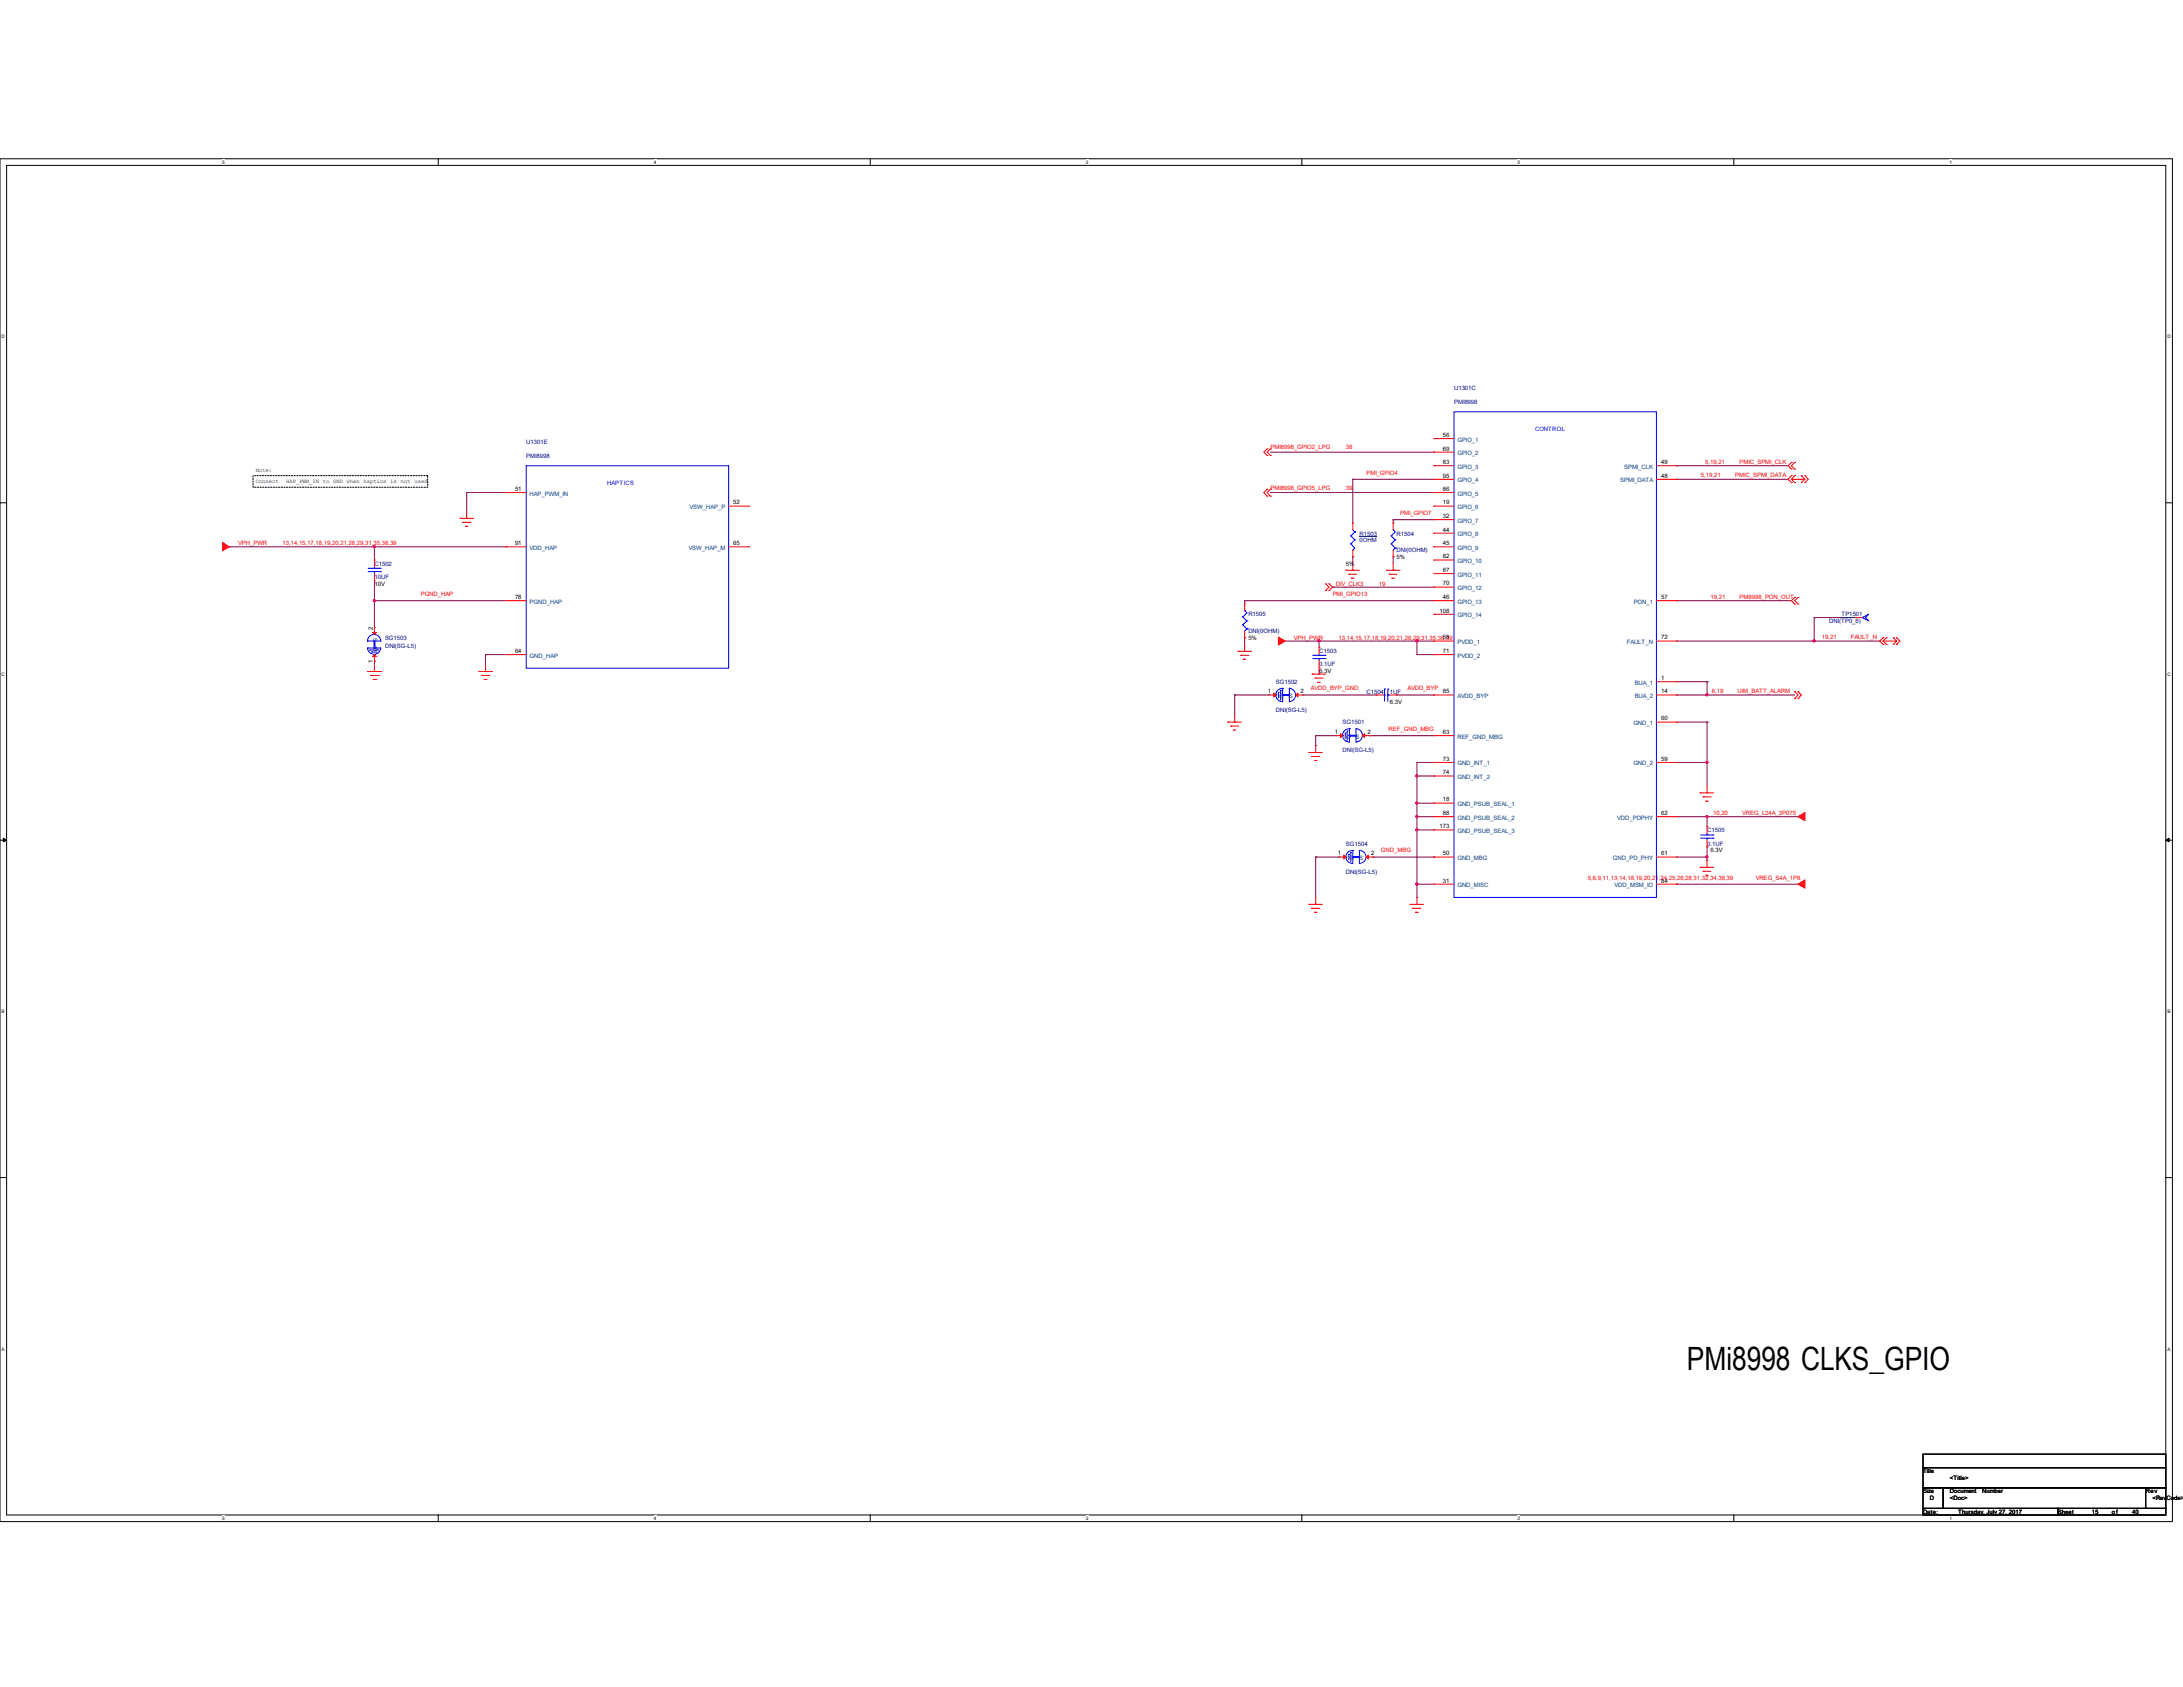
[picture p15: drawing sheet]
<svg xmlns="http://www.w3.org/2000/svg" width="279mm" height="216mm" viewBox="0 0 279 216" stroke-linecap="round" stroke-linejoin="round" font-family="sans-serif">
<defs><g id="words">
<text font-size="4.1" x="215.9" y="175.3">PMi8998 CLKS_GPIO</text>
<g font-size=".8" fill="#000080">
<text x="186.1" y="50">U1301C</text>
<text x="186.1" y="51.7">PMI8998</text>
<text x="67.4" y="56.9">U1301E</text>
<text x="67.4" y="58.6">PMI8998</text>
<text x="174" y="68.5">R1503</text>
<text x="174" y="69.4">0OHM</text>
<text x="178.7" y="68.5">R1504</text>
<text x="178.7" y="70.7">DNI(0OHM)</text>
<text x="47.9" y="72.4">C1502</text>
<text x="47.9" y="74.1">10UF</text>
<text x="49.3" y="81.9">SG1503</text>
<text x="49.3" y="82.9">DNI(SG-L5)</text>
<text x="159.8" y="78.9">R1505</text>
<text x="159.8" y="81">DNI(0OHM)</text>
<text x="168.8" y="83.6">C1503</text>
<text x="234.1" y="79.8">DNI(TP0_6)</text>
<text x="235.7" y="78.9">TP1501</text>
<text x="163.3" y="87.5">SG1502</text>
<text x="168.8" y="85.3">0.1UF</text>
<text x="174.9" y="88.8">C1504</text>
<text x="177.9" y="88.8">1UF</text>
<text x="163.3" y="91.1">DNI(SG-L5)</text>
<text x="171.8" y="92.7">SG1501</text>
<text x="171.8" y="96.2">DNI(SG-L5)</text>
<text x="218.5" y="106.5">C1505</text>
<text x="172.3" y="108.2">SG1504</text>
<text x="172.3" y="111.8">DNI(SG-L5)</text>
<text x="218.5" y="108.2">0.1UF</text>
</g>
<g font-size=".8" fill="#f00">
<text x="162.6" y="57.4">PMI8998_GPIO2_LPG</text>
<text x="172.3" y="57.4">38</text>
<text x="218.2" y="59.4">5,19,21</text>
<text x="222.6" y="59.4">PMIC_SPMI_CLK</text>
<text x="162.6" y="62.7">PMI8998_GPIO5_LPG</text>
<text x="172.3" y="62.7">39</text>
<text x="174.9" y="60.7">PMI_GPIO4</text>
<text x="179.2" y="65.9">PMI_GPIO7</text>
<text x="217.7" y="61.1">5,19,21</text>
<text x="222.1" y="61.1">PMIC_SPMI_DATA</text>
<text x="30.5" y="69.8">VPH_PWR</text>
<text x="36.2" y="69.8">13,14,15,17,18,19,20,21,26,29,31,35,38,39</text>
<text x="53.9" y="76.3">PGND_HAP</text>
<text x="170.6" y="76.3">PMI_GPIO13</text>
<text x="171" y="75">DIV_CLK3</text>
<text x="176.5" y="75">19</text>
<text x="218.9" y="76.7">19,21</text>
<text x="222.6" y="76.7">PM8998_PON_OUT</text>
<text x="165.6" y="81.9">VPH_PWR</text>
<text x="171.3" y="81.9">13,14,15,17,18,19,20,21,26,29,31,35,38,39</text>
<text x="233.2" y="81.8">19,21</text>
<text x="236.9" y="81.8">FAULT_N</text>
<text x="167.8" y="88.3">AVDD_BYP_GND</text>
<text x="180.1" y="88.3">AVDD_BYP</text>
<text x="219.1" y="88.7">6,19</text>
<text x="222.4" y="88.7">UIM_BATT_ALARM</text>
<text x="177.7" y="93.6">REF_GND_MBG</text>
<text x="219.3" y="104.4">10,20</text>
<text x="223" y="104.4">VREG_L24A_3P075</text>
<text x="176.8" y="109.1">GND_MBG</text>
<text x="203.2" y="112.6">5,6,9,11,13,14,18,19,20,21,24,25,26,28,31,32,34,38,39</text>
<text x="224.7" y="112.6">VREG_S4A_1P8</text>
</g>
<g font-size=".8">
<text x="184.7" y="55.9">56</text>
<text x="184.7" y="57.7">69</text>
<text x="184.7" y="59.4">83</text>
<text x="212.6" y="59.4">49</text>
<text x="65.9" y="62.8">51</text>
<text x="93.9" y="64.6">52</text>
<text x="184.7" y="61.1">95</text>
<text x="184.7" y="62.8">86</text>
<text x="184.7" y="64.6">19</text>
<text x="212.6" y="61.1">48</text>
<text x="65.9" y="69.8">91</text>
<text x="93.9" y="69.8">65</text>
<text x="178.7" y="71.5">5%</text>
<text x="184.7" y="66.3">32</text>
<text x="184.7" y="68">44</text>
<text x="184.7" y="69.8">45</text>
<text x="184.7" y="71.5">82</text>
<text x="47.9" y="75">10V</text>
<text x="65.9" y="76.7">78</text>
<text x="172.3" y="72.4">5%</text>
<text x="184.7" y="73.2">87</text>
<text x="184.7" y="74.9">70</text>
<text x="184.7" y="76.7">46</text>
<text x="212.6" y="76.7">57</text>
<text x="47.7" y="80.6" transform="rotate(-90 47.7 80.6)">2</text>
<text x="65.9" y="83.6">64</text>
<text x="159.8" y="81.9">5%</text>
<text x="184.2" y="78.4">108</text>
<text x="184.7" y="81.8">58</text>
<text x="184.7" y="83.6">71</text>
<text x="212.6" y="81.8">72</text>
<text x="47.7" y="84.8" transform="rotate(-90 47.7 84.8)">1</text>
<text x="162.3" y="88.7">1</text>
<text x="166.5" y="88.7">2</text>
<text x="168.8" y="86.1">6.3V</text>
<text x="184.7" y="88.7">85</text>
<text x="212.6" y="87">1</text>
<text x="212.6" y="88.7">14</text>
<text x="170.8" y="93.9">1</text>
<text x="175" y="93.9">2</text>
<text x="177.9" y="90.1">6.3V</text>
<text x="184.7" y="93.9">63</text>
<text x="212.6" y="92.2">60</text>
<text x="184.7" y="97.4">73</text>
<text x="184.7" y="99.1">74</text>
<text x="212.6" y="97.4">59</text>
<text x="184.2" y="106">173</text>
<text x="184.7" y="102.6">18</text>
<text x="184.7" y="104.3">88</text>
<text x="212.6" y="104.3">62</text>
<text x="171.2" y="109.5">1</text>
<text x="175.5" y="109.5">2</text>
<text x="184.7" y="109.5">50</text>
<text x="184.7" y="112.9">31</text>
<text x="212.6" y="109.5">61</text>
<text x="212.6" y="112.9">84</text>
<text x="218.9" y="109.1">6.3V</text>
<text x="246.1" y="188.6">Title</text>
<text x="246.1" y="191.1">Size</text>
<text x="249.6" y="191.1">Document</text>
<text x="249.6" y="189.4">&lt;Title&gt;</text>
<text x="253.7" y="191.1">Number</text>
<text x="274.6" y="191.1">Rev</text>
<text x="246.1" y="193.8">Date:</text>
<text x="247" y="192">D</text>
<text x="249.6" y="192">&lt;Doc&gt;</text>
<text x="250.6" y="193.8">Thursday, July 27, 2017</text>
<text x="263.4" y="193.8">Sheet</text>
<text x="267.7" y="193.8">15</text>
<text x="270.3" y="193.8">of</text>
<text x="272.9" y="193.8">40</text>
<text x="275.5" y="192">&lt;RevCode&gt;</text>
</g>
<g font-size=".8" fill="#004080">
<text x="186.5" y="56.5">GPIO_1</text>
<text x="186.5" y="58.3">GPIO_2</text>
<text x="186.5" y="60">GPIO_3</text>
<text x="207.9" y="60">SPMI_CLK</text>
<text x="67.8" y="63.4">HAP_PWM_IN</text>
<text x="88.3" y="65.2">VSW_HAP_P</text>
<text x="186.5" y="61.7">GPIO_4</text>
<text x="186.5" y="63.4">GPIO_5</text>
<text x="186.5" y="65.2">GPIO_6</text>
<text x="207.4" y="61.7">SPMI_DATA</text>
<text x="67.8" y="70.4">VDD_HAP</text>
<text x="88.1" y="70.4">VSW_HAP_M</text>
<text x="186.5" y="66.9">GPIO_7</text>
<text x="186.5" y="68.6">GPIO_8</text>
<text x="186.5" y="70.4">GPIO_9</text>
<text x="67.8" y="77.3">PGND_HAP</text>
<text x="186.5" y="72.1">GPIO_10</text>
<text x="186.5" y="73.8">GPIO_11</text>
<text x="186.5" y="75.5">GPIO_12</text>
<text x="186.5" y="77.3">GPIO_13</text>
<text x="209.1" y="77.3">PON_1</text>
<text x="48.3" y="83.4" transform="rotate(-90 48.3 83.4)">G</text>
<text x="48.3" y="82.1" transform="rotate(-90 48.3 82.1)">S</text>
<text x="186.5" y="79">GPIO_14</text>
<text x="186.5" y="82.4">PVDD_1</text>
<text x="208.2" y="82.4">FAULT_N</text>
<text x="67.8" y="84.2">GND_HAP</text>
<text x="163.7" y="89.3">G</text>
<text x="164.9" y="89.3">S</text>
<text x="186.5" y="84.2">PVDD_2</text>
<text x="186.5" y="89.3">AVDD_BYP</text>
<text x="209.2" y="87.6">BUA_1</text>
<text x="209.2" y="89.3">BUA_2</text>
<text x="172.3" y="94.5">G</text>
<text x="173.5" y="94.5">S</text>
<text x="186.5" y="94.5">REF_GND_MBG</text>
<text x="209.1" y="92.8">GND_1</text>
<text x="186.5" y="98">GND_INT_1</text>
<text x="186.5" y="99.7">GND_INT_2</text>
<text x="209.1" y="98">GND_2</text>
<text x="186.5" y="103.2">GND_PSUB_SEAL_1</text>
<text x="186.5" y="104.9">GND_PSUB_SEAL_2</text>
<text x="186.5" y="106.6">GND_PSUB_SEAL_3</text>
<text x="207" y="104.9">VDD_PDPHY</text>
<text x="172.7" y="110.1">G</text>
<text x="174" y="110.1">S</text>
<text x="186.5" y="110.1">GND_MBG</text>
<text x="186.5" y="113.5">GND_MISC</text>
<text x="206.4" y="110.1">GND_PD_PHY</text>
<text x="206.6" y="113.5">VDD_MSM_IO</text>
</g>
<g font-size=".8" fill="#00f">
<text x="196.5" y="55.1">CONTROL</text>
<text x="77.7" y="62.1">HAPTICS</text>
</g>
<g font-size=".7">
<text x="32.7" y="60.4">Note:</text>
<text x="32.7" y="61.8">Connect</text>
<text x="36.6" y="61.8">HAP_PWM_IN to GND when haptics is not used</text>
</g>
<g font-size=".6">
<text x="28.4" y="21">5</text>
<text x="83.7" y="21">4</text>
<text x="139" y="21">3</text>
<text x="194.2" y="21">2</text>
<text x="249.5" y="21">1</text>
<text x=".2" y="43.3">D</text>
<text x="277.4" y="43.3">D</text>
<text x=".2" y="86.5">C</text>
<text x="277.4" y="86.5">C</text>
<text x=".2" y="129.7">B</text>
<text x="277.4" y="129.7">B</text>
<text x=".2" y="172.8">A</text>
<text x="277.4" y="172.8">A</text>
<text x="28.4" y="194.5">5</text>
<text x="83.7" y="194.5">4</text>
<text x="139" y="194.5">3</text>
<text x="194.2" y="194.5">2</text>
<text x="249.5" y="194.5">1</text>
</g>
</g></defs>
<path d="M0 20.3h278v174.4h-278zM.8 21.2h276.4v172.7h-276.4z" fill="none" stroke="#000" stroke-width=".13"/>
<g fill="#fff">
<path d="M28.4 20.4h.3v.7h-.3z"/>
<path d="M28.4 194h.3v.6h-.3z"/>
</g>
<path d="M56.1 20.3v.9M56.1 193.9v.8" fill="none" stroke="#000" stroke-width=".13"/>
<g fill="#fff">
<path d="M83.7 20.4h.3v.7h-.3z"/>
<path d="M83.7 194h.3v.6h-.3z"/>
</g>
<path d="M111.4 20.3v.9M111.4 193.9v.8" fill="none" stroke="#000" stroke-width=".13"/>
<g fill="#fff">
<path d="M139 20.4h.3v.7h-.3z"/>
<path d="M139 194h.3v.6h-.3z"/>
</g>
<path d="M166.6 20.3v.9M166.6 193.9v.8" fill="none" stroke="#000" stroke-width=".13"/>
<g fill="#fff">
<path d="M194.2 20.4h.3v.7h-.3z"/>
<path d="M194.2 194h.3v.6h-.3z"/>
</g>
<path d="M221.9 20.3v.9M221.9 193.9v.8" fill="none" stroke="#000" stroke-width=".13"/>
<g fill="#fff">
<path d="M249.5 20.4h.3v.7h-.3z"/>
<path d="M249.5 194h.3v.6h-.3z"/>
<path d="M.2 42.8h.4v.6h-.4z"/>
<path d="M277.4 42.8h.4v.6h-.4z"/>
<path d="M.2 85.9h.4v.7h-.4z"/>
<path d="M277.4 85.9h.4v.7h-.4z"/>
</g>
<path d="M0 64.3h.8M277.2 64.3h.8" fill="none" stroke="#000" stroke-width=".13"/>
<g fill="#fff">
<path d="M.2 129.1h.4v.7h-.4z"/>
<path d="M277.4 129.1h.4v.7h-.4z"/>
</g>
<path d="M0 107.5h.8M277.2 107.5h.8" fill="none" stroke="#000" stroke-width=".13"/>
<path d="M.4 107.3l.4 .2-.4 .2zM277.2 107.5l.4-.2v.4z" fill="#000" stroke="#000" stroke-width=".13"/>
<g fill="#fff">
<path d="M.2 172.3h.4v.7h-.4z"/>
<path d="M277.4 172.3h.4v.7h-.4z"/>
</g>
<path d="M32.4 60.9h22.3v1.5h-22.3zM0 150.7h.8M277.2 150.7h.8M246.1 186.1h31.1v1.7h-31.1zM246.1 187.8h31.1v2.6h-31.1zM246.1 190.4h2.6v2.6h-2.6zM246.1 193h17.3v.9h-17.3zM248.7 190.4h25.9v2.6h-25.9zM263.4 193h13.8v.9h-13.8zM274.6 190.4h2.6v2.6h-2.6z" fill="none" stroke="#000" stroke-width=".13"/>
<g fill="none" stroke="#800040" stroke-width=".13">
<path d="M162.6 57.9h20.9M183.5 57.9h.1M214.6 59.6h.1M214.6 59.6h14.3M29.3 70h.1M29.3 70h35.5M47.9 70h.1M47.9 76.9h.1M47.9 70v1.7M47.9 74.3v6M47.9 76.9h16.9M59.7 63h.1"/>
<path d="M59.7 63v2.5M59.7 63h5.1M64.8 70h.1M64.8 63h.1M159.3 76.9h.1M159.3 76.9h24.2M159.3 76.9v.4M162.6 63h20.9M170.6 75.1h.1M170.6 75.1h12.9M173.1 61.3h.1M173.1 71.2h.1"/>
<path d="M173.1 61.3h10.4M173.1 61.3v5.6M173.1 71.2v.9M178.3 66.5h.1M178.3 71.2h.1M178.3 66.5h5.2M178.3 66.5v.4M178.3 71.2v.9M183.5 63h.1M214.6 61.3h.1M214.6 76.9h.1M214.6 76.9h14.7"/>
<path d="M214.6 61.3h14.3M232.2 79h.1M232.2 79h5.3M232.2 79v3M47.9 84.6h.1M47.9 84.6v.5M62.1 83.8h.1M62.1 83.8h2.7M62.1 83.8v1.3M158 88.9h.1M158 88.9h4.4M158 88.9v2.7"/>
<path d="M159.3 81.6h.1M159.3 81.6v.9M164.5 82h19M166.8 88.9h.1M166.8 88.9h9.3M168.4 94.1h.1M168.4 95.4h.1M168.4 94.1h2.6M168.4 94.1v1.3M168.8 82h.1M168.8 82v.8M175.3 94.1h.1"/>
<path d="M175.3 94.1h8.2M178.7 88.9h.1M178.7 88.9h4.8M181.4 83.8h.1M181.4 82h.1M181.4 97.6h.1M181.4 99.3h.1M181.4 83.8h2.1M181.4 82v1.8M181.4 97.6v17.3M181.4 97.6h2.1M181.4 99.3h2.1"/>
<path d="M214.6 82h26M214.6 88.9h15.1M214.6 97.6h3.9M214.6 87.2h3.9M214.6 92.4h3.9M218.5 88.9h.1M218.5 87.2h.1M218.5 92.4h.1M218.5 97.6h.1M218.5 87.2v1.7M218.5 92.4v8.2M232.2 82h.1"/>
<path d="M240.6 82h.1M168.4 109.7h.1M168.4 109.7v5.2M168.4 109.7h3M175.7 109.7h7.8M181.4 102.8h.1M181.4 104.5h.1M181.4 106.2h.1M181.4 113.2h.1M181.4 114.9h.1M181.4 102.8h2.1M181.4 104.5h2.1"/>
<path d="M181.4 106.2h2.1M181.4 113.2h2.1M183.5 109.7h.1M214.6 113.2h.1M214.6 104.5h15.5M214.6 113.2h15.5M214.6 109.7h3.9M218.5 108.4h.1M218.5 104.5h.1M218.5 109.7h.1M218.5 110.1h.1M218.5 104.5v1.3"/>
<path d="M218.5 108.4v1.7M230.1 104.5h.1"/>
</g>
<g fill="#f0f" stroke="#f0f" stroke-width=".13">
<circle cx="47.9" cy="70" r=".15"/>
<circle cx="47.9" cy="76.9" r=".15"/>
<circle cx="168.8" cy="82" r=".15"/>
<circle cx="181.3" cy="82" r=".15"/>
<circle cx="181.3" cy="99.3" r=".15"/>
<circle cx="181.3" cy="102.8" r=".15"/>
<circle cx="181.3" cy="104.5" r=".15"/>
<circle cx="181.3" cy="106.2" r=".15"/>
<circle cx="181.3" cy="113.1" r=".15"/>
<circle cx="232.2" cy="82" r=".15"/>
<circle cx="218.5" cy="88.9" r=".15"/>
<circle cx="218.5" cy="97.6" r=".15"/>
<circle cx="218.5" cy="104.5" r=".15"/>
<circle cx="218.5" cy="109.7" r=".15"/>
</g>
<g fill="none" stroke="#f00" stroke-width=".13">
<path d="M162.2 58.3h.1M162.2 57.4h.1M162.2 57.4l-.4 .5 .4 .4M162.6 58.3h.1M162.6 57.4h.1M162.6 57.4l-.4 .5 .4 .4M183.5 56.1h.1M183.5 57.9h.1M183.5 59.6h.1M183.5 56.1h2.6M183.5 57.9h2.6M183.5 59.6h2.6"/>
<path d="M212 59.6h2.6M214.6 59.6h.1M229.3 59.2h.1M229.3 59.2l-.4 .4 .4 .4M229.7 59.2h.1M229.7 59.2l-.4 .4 .4 .4M47.9 71.7h.1M47.9 74.3h.1M47.9 71.7v.9M47.9 73.4v.9M58.9 66.3h.1M58.9 66.3h1.7"/>
<path d="M59.2 66.8h.1M59.2 66.8h1.1M59.6 67.4h.1M59.6 67.4h.3M59.7 66.3h.1M59.7 65.5v.8M64.8 63h.1M64.8 70h.1M64.8 76.9h.1M64.8 63h2.6M64.8 70h2.6M64.8 76.9h2.6"/>
<path d="M93.3 70h2.5M93.3 64.8h2.5M95.8 64.8h.1M95.8 70h.1M159.3 77.3h.1M159.3 77.3v.8M162.2 63.5h.1M162.2 62.6h.1M162.2 62.6l-.4 .4 .4 .5M162.6 63.5h.1M162.6 62.6h.1M162.6 62.6l-.4 .4 .4 .5"/>
<path d="M169.7 74.7h.1M169.7 75.6h.1M169.7 74.7l.4 .4-.4 .5M170.1 75.6h.1M170.1 74.7h.1M170.1 74.7l.5 .4-.5 .5M172.3 73h.1M172.3 73h1.7M172.6 73.5h.1M172.6 73.5h1.1M173 74h.1M173 74h.3"/>
<path d="M173.1 73h.1M173.1 71.2h.1M173.1 66.9h.1M173.1 66.9v.9M173.1 70.4v.8M173.1 72.1v.9M177.5 73h.1M177.5 73h1.7M177.8 73.5h.1M177.8 73.5h1M178.1 74h.1M178.1 74h.4"/>
<path d="M178.3 73h.1M178.3 66.9h.1M178.3 71.2h.1M178.3 66.9v.9M178.3 70.4v.8M178.3 72.1v.9M183.5 61.3h.1M183.5 63h.1M183.5 64.8h.1M183.5 66.5h.1M183.5 68.2h.1M183.5 70h.1"/>
<path d="M183.5 71.7h.1M183.5 73.4h.1M183.5 75.1h.1M183.5 76.9h.1M183.5 78.6h.1M183.5 61.3h2.6M183.5 63h2.6M183.5 70h2.6M183.5 76.9h2.6M183.5 64.8h2.6M183.5 66.5h2.6M183.5 68.2h2.6"/>
<path d="M183.5 71.7h2.6M183.5 73.4h2.6M183.5 75.1h2.6M183.5 78.6h2.6M212 61.3h2.6M212 76.9h2.6M214.6 61.3h.1M214.6 76.9h.1M229.3 60h.1M229.3 60.9h.1M229.3 61.8h.1M229.3 61.3h.1"/>
<path d="M229.3 60.9l-.4 .4 .4 .5M229.3 61.3l.4 .5M229.3 61.3h1.7M229.7 60h.1M229.7 77.3h.1M229.7 76.5h.1M229.7 61.8h.1M229.7 60.9h.1M229.7 76.5l-.4 .4 .4 .4M229.7 60.9l-.4 .4M230.1 76.5h.1M230.1 77.3h.1"/>
<path d="M230.1 76.5l-.4 .4 .4 .4M230.5 60.9h.1M230.5 61.8h.1M230.5 60.9l.5 .4M231 61.8h.1M231 60.9h.1M231 60.9l.4 .4-.4 .5M231 61.3l-.5 .5M237.5 79h.1M237.5 79h.8M47 85.9h1.8M47.4 86.4h1"/>
<path d="M47.8 87h.3M47.9 85.9h.1M47.9 84.6h.1M47.9 80.3h.1M47.9 80.3v.9M47.9 83.8v.8M47.9 85.1v.8M48.1 87h.1M48.4 86.4h.1M48.8 85.9h.1M61.3 85.9h.1M61.3 85.9h1.7"/>
<path d="M61.6 86.4h.1M61.6 86.4h1.1M62 87h.1M62 87h.3M62.1 85.9h.1M62.1 85.1v.8M64.8 83.8h.1M64.8 83.8h2.6M157.1 92.4h.1M157.1 92.4h1.8M157.5 92.9h.1M157.5 92.9h1"/>
<path d="M157.9 93.4h.1M157.9 93.4h.3M158 92.4h.1M158 91.6v.8M158.5 83.4h.1M158.5 83.4h1.7M158.8 83.9h.1M158.8 83.9h1.1M159.1 84.4h.1M159.1 84.4h.4M159.3 83.4h.1M159.3 81.6h.1"/>
<path d="M159.3 80.8v.8M159.3 82.5v.9M162.4 88.9h.1M162.4 88.9h.9M165.9 88.9h.9M166.8 88.9h.1M167.5 96.3h.1M167.5 96.3h1.7M167.9 96.8h.1M167.9 96.8h1M167.9 86.3h.1M167.9 86.3h1.8"/>
<path d="M168.2 97.3h.1M168.2 97.3h.4M168.3 86.8h.1M168.3 86.8h1M168.4 96.3h.1M168.4 95.4v.9M168.7 87.3h.1M168.7 87.3h.3M168.8 86.3h.1M168.8 82.8h.1M168.8 85.4h.1M168.8 82.8v.9"/>
<path d="M168.8 84.5v1.8M171 94.1h.1M171 94.1h.8M174.4 94.1h.9M175.3 94.1h.1M176.1 88.9h.1M176.1 88.9h.9M177.9 88.9h.8M178.7 88.9h.1M183.5 82h.1M183.5 83.8h.1M183.5 88.9h.1"/>
<path d="M183.5 94.1h.1M183.5 97.6h.1M183.5 99.3h.1M183.5 82h2.6M183.5 88.9h2.6M183.5 83.8h2.6M183.5 94.1h2.6M183.5 97.6h2.6M183.5 99.3h2.6M212 92.4h2.6M212 82h2.6M212 88.9h2.6"/>
<path d="M212 97.6h2.6M212 87.2h2.6M214.6 82h.1M214.6 87.2h.1M214.6 88.9h.1M214.6 92.4h.1M214.6 97.6h.1M229.7 89.4h.1M229.7 88.5h.1M229.7 88.5l.4 .4-.4 .5M230.1 89.4h.1M230.1 88.5h.1"/>
<path d="M230.1 88.5l.4 .4-.4 .5M241 81.6h.1M241 82.5h.1M241 82h.1M241 81.6l-.4 .4 .4 .5M241 82l.4 .5M241 82h1.7M241.4 82.5h.1M241.4 81.6h.1M241.4 81.6l-.4 .4M242.3 81.6h.1M242.3 82.5h.1"/>
<path d="M242.3 81.6l.4 .4M242.7 82.5h.1M242.7 81.6h.1M242.7 81.6l.5 .4-.5 .5M242.7 82l-.4 .5M167.5 115.7h.1M167.5 115.7h1.7M167.9 116.2h.1M167.9 116.2h1M168.2 116.8h.1M168.2 116.8h.4M168.4 115.7h.1"/>
<path d="M168.4 114.9v.8M171.4 109.7h.1M171.4 109.7h.9M174.9 109.7h.8M175.7 109.7h.1M180.5 115.7h.1M180.5 115.7h1.7M180.8 116.2h.1M180.8 116.2h1.1M181.2 116.8h.1M181.2 116.8h.3M181.4 115.7h.1"/>
<path d="M181.4 114.9v.8M183.5 102.8h.1M183.5 104.5h.1M183.5 106.2h.1M183.5 109.7h.1M183.5 113.2h.1M183.5 109.7h2.6M183.5 102.8h2.6M183.5 104.5h2.6M183.5 106.2h2.6M183.5 113.2h2.6M212 109.7h2.6"/>
<path d="M212 104.5h2.6M212 113.2h2.6M214.6 104.5h.1M214.6 109.7h.1M214.6 113.2h.1M217.6 101.5h.1M217.6 111h.1M217.6 101.5h1.7M217.6 111h1.7M218 102h.1M218 111.5h.1M218 102h1"/>
<path d="M218 111.5h1M218.3 102.5h.1M218.3 112h.1M218.3 102.5h.4M218.3 112h.4M218.5 101.5h.1M218.5 111h.1M218.5 105.8h.1M218.5 108.4h.1M218.5 100.6v.9M218.5 105.8v.9M218.5 107.5v.9"/>
<path d="M218.5 110.1v.9"/>
</g>
<g fill="#f00" stroke="#f00" stroke-width=".13">
<path d="M172 109.4l.3 .3-.3 .2z"/>
<path d="M175.1 109.4v.5l-.2-.2z"/>
<path d="M47.7 84l.2-.2 .3 .2z"/>
<path d="M47.7 80.9h.5l-.3 .3z"/>
<path d="M171.6 93.9l.2 .2-.2 .3z"/>
<path d="M174.7 93.9v.5l-.3-.3z"/>
<path d="M163 88.7l.3 .2-.3 .3z"/>
<path d="M165.9 88.9l.2-.2v.5z"/>
<path d="M28.5 69.4l.8 .6-.8 .5z" fill-rule="evenodd"/>
<path d="M163.6 81.5l.9 .5-.9 .5z" fill-rule="evenodd"/>
<path d="M230.1 104.5l.9-.5v1z" fill-rule="evenodd"/>
<path d="M230.1 113.2l.9-.6v1.1z" fill-rule="evenodd"/>
</g>
<g fill="none" stroke="#00f" stroke-width=".13">
<path d="M67.4 59.6h25.9v25.9h-25.9zM186.1 52.7h25.9v62.2h-25.9zM47.1 73.2h1.6M47.1 72.7h1.6M47.9 72.7h.1M47.9 73.2h.1M47.9 72.6v.1M47.9 73.2v.2M48.7 73.2h.1M48.7 72.7h.1M159 80h.1M159 79h.1"/>
<path d="M159 79l.6 .5M159 80l.6 .5M159.3 78.1h.1M159.3 78.1l.3 .3-.6 .6M159.6 79.5h.1M159.6 79.5l-.6 .5M172.9 68.6h.1M172.9 69.6h.1M172.9 68.6l.5 .5M172.9 69.6l.5 .5-.3 .3M173.1 70.4h.1M173.1 67.8l.3 .3"/>
<path d="M173.4 69.1h.1M173.4 68.1h.1M173.4 69.1l-.5 .5M173.4 68.1l-.5 .5M178.1 69.6h.1M178.1 68.6h.1M178.1 68.6l.5 .5M178.1 69.6l.5 .5M178.3 67.8h.1M178.3 67.8l.3 .3-.5 .5M178.6 69.1h.1M178.6 70.1h.1"/>
<path d="M178.6 69.1l-.5 .5M178.6 70.1l-.3 .3M238.3 79l.9-.4-.4 .4 .4 .5zM47 82.9h.1M47 82a.85 .85 0 0 1 .9-.8 .85 .85 0 0 1 .8 .8M47 82h.1M47 82.9h1.8M47 82h1.8M47.3 83.2h.1M47.3 83.2h1.2M47.6 83.4h.1M47.6 83.4h.7"/>
<path d="M47.9 81.2h.1M47.9 83.8h.1M48.7 82.9a.85 .85 0 0 1-.8 .8 .85 .85 0 0 1-.9-.8M159.6 80.5h.1M159.6 80.5l-.3 .3M163.3 88.9h.1M163.6 88.6h.1M163.6 88.6v.7M163.9 88.3h.1M163.9 88.3v1.3M164.2 88.1h.1M164.2 88.1a.85 .85 0 0 0-.9 .8 .85 .85 0 0 0 .9 .9"/>
<path d="M164.2 88.1v1.7M165 88.1a.85 .85 0 0 1 .8 .8 .85 .85 0 0 1-.8 .9M165 88.1h.1M165 88.1v1.7M165.9 88.9h.1M168 84.3h1.6M168 83.9h1.6M168.8 83.9h.1M168.8 84.3h.1M168.8 83.7v.2M168.8 84.3v.2M169.6 84.3h.1"/>
<path d="M169.6 83.9h.1M171.8 94.1h.1M172.2 93.8h.1M172.2 93.8v.7M172.4 93.6h.1M172.4 93.6v1.1M172.7 93.3a.85 .85 0 0 0-.9 .8 .85 .85 0 0 0 .9 .9M172.7 93.3h.1M172.7 93.3v1.7M173.6 93.3a.85 .85 0 0 1 .8 .8 .85 .85 0 0 1-.8 .9M173.6 93.3h.1M173.6 93.3v1.7"/>
<path d="M174.4 94.1h.1M177 88.9h.2M177.2 88.9h.1M177.2 88.2h.1M177.2 88.2v1.5M177.6 88.2h.1M177.6 88.9h.1M177.6 88.9h.3M177.6 88.2v1.5M172.3 109.7h.1M172.6 109.3h.1M172.6 109.3v.7"/>
<path d="M172.9 109.1h.1M172.9 109.1v1.2M173.1 108.8h.1M173.1 108.8v1.7M173.1 108.8a.83 .83 0 0 0-.8 .9 .83 .83 0 0 0 .8 .8M174 108.8a.83 .83 0 0 1 .8 .9 .83 .83 0 0 1-.8 .8M174 108.8h.1M174 108.8v1.7M174.9 109.7h.1M217.7 107.3h1.5M217.7 106.8h1.5M218.5 106.8h.1"/>
<path d="M218.5 107.3h.1M218.5 106.7v.1M218.5 107.3v.2M219.2 107.3h.1M219.2 106.8h.1"/>
</g>
<path d="M174 68.6h2.2M235.7 79h2.7" fill="none" stroke="#000080" stroke-width=".13"/>
<path d="M47.9 82.9h.1M47.9 82v.9M164.2 88.9h.1M164.2 88.9h.8M172.7 94.1h.1M172.7 94.1h.9M173.1 109.7h.1M173.1 109.7h.9" fill="none" stroke="#00f" stroke-width=".25"/>
<use href="#words"/>
</svg>
